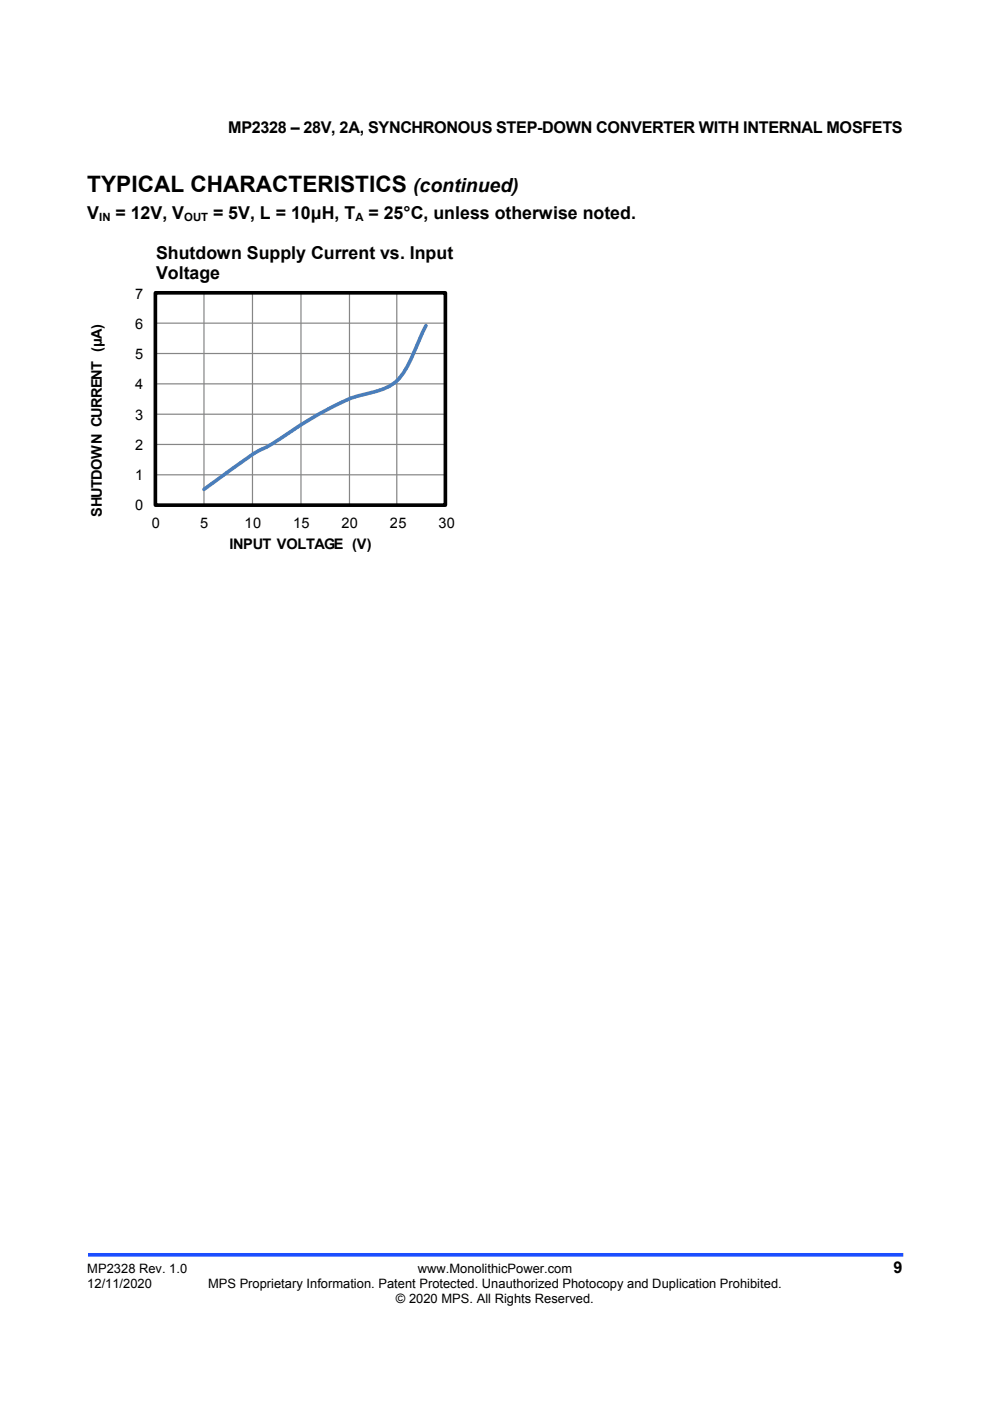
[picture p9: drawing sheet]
<svg xmlns="http://www.w3.org/2000/svg" width="210mm" height="297mm" viewBox="0 0 210 297" stroke-linecap="round" stroke-linejoin="round" font-family="sans-serif">
<defs><g id="words">
<text font-size="4.8" x="18.5" y="40.8">TYPICAL CHARACTERISTICS</text>
<text font-size="4.1" x="87.6" y="40.8">(continued)</text>
<g font-size="3.8">
<text x="18.5" y="46.4">V</text>
<text x="24.5" y="46.4">= 12V, V</text>
<text x="45.2" y="46.4">= 5V, L = 10μH, T</text>
<text x="78.2" y="46.4">= 25°C, unless otherwise noted.</text>
<text x="33.1" y="54.9">Shutdown Supply Current vs. Input</text>
<text x="33.1" y="59.2">Voltage</text>
</g>
<g font-size="3.4">
<text x="48.4" y="28.2">MP2328 – 28V, 2A, SYNCHRONOUS STEP-DOWN CONVERTER WITH INTERNAL MOSFETS</text>
<text x="189.5" y="269.9">9</text>
</g>
<g font-size="3.1">
<text x="28.7" y="63.3">7</text>
<text x="28.7" y="69.7">6</text>
<text x="28.7" y="76.1">5</text>
<text x="28.7" y="82.5">4</text>
<text x="28.7" y="88.9">3</text>
<text x="28.7" y="95.4">2</text>
<text x="28.7" y="101.7">1</text>
<text x="21.6" y="109.6" transform="rotate(-90 21.6 109.6)">SHUTDOWN CURRENT (μA)</text>
<text x="28.7" y="108.2">0</text>
<text x="32.2" y="111.8">0</text>
<text x="42.5" y="111.8">5</text>
<text x="51.9" y="111.8">10</text>
<text x="62.2" y="111.8">15</text>
<text x="72.4" y="111.8">20</text>
<text x="82.7" y="111.8">25</text>
<text x="93" y="111.8">30</text>
<text x="48.7" y="116.3">INPUT VOLTAGE (V)</text>
</g>
<g font-size="2.7">
<text x="18.5" y="269.9">MP2328 Rev. 1.0</text>
<text x="88.6" y="269.9">www.MonolithicPower.com</text>
<text x="18.5" y="273.2">12/11/2020</text>
<text x="44.1" y="273.2">MPS Proprietary Information. Patent Protected. Unauthorized Photocopy and Duplication Prohibited.</text>
<text x="84" y="276.3">© 2020 MPS. All Rights Reserved.</text>
</g>
<g font-size="2.4">
<text x="21" y="46.8">IN</text>
<text x="39.1" y="46.8">OUT</text>
<text x="75.4" y="46.8">A</text>
</g>
</g></defs>
<path d="M18.7 266h172.9" fill="none" stroke="#1c4eff" stroke-width=".77" stroke-linecap="butt"/>
<path d="M33 75h61.5M33 68.5h61.5M43.3 62.1v45M53.6 62.1v45M63.8 62.1v45M74.1 62.1v45M84.2 62.1v45M33 94.2h61.5M33 87.8h61.5M33 81.4h61.5M33 100.7h61.5M33 107.1v-45h61.5v45" fill="none" stroke="#868686" stroke-width=".26"/>
<path d="M33 62.1h61.5v45h-61.5z" fill="none" stroke="#000" stroke-width=".77" stroke-linecap="butt"/>
<path d="M33 62.1v45h61.5" fill="none" stroke="#000" stroke-width=".26"/>
<path d="M90.3 69l-.9 2.1a43.5 43.5 0 0 1-4.5 8.9 12 12 0 0 1-7.2 3.5 40.1 40.1 0 0 0-11.1 4.9l-6 3.8a34.5 34.5 0 0 1-6.4 3.7l-10.9 7.9" fill="none" stroke="#4a7ebb" stroke-width=".77"/>
<use href="#words"/>
</svg>
